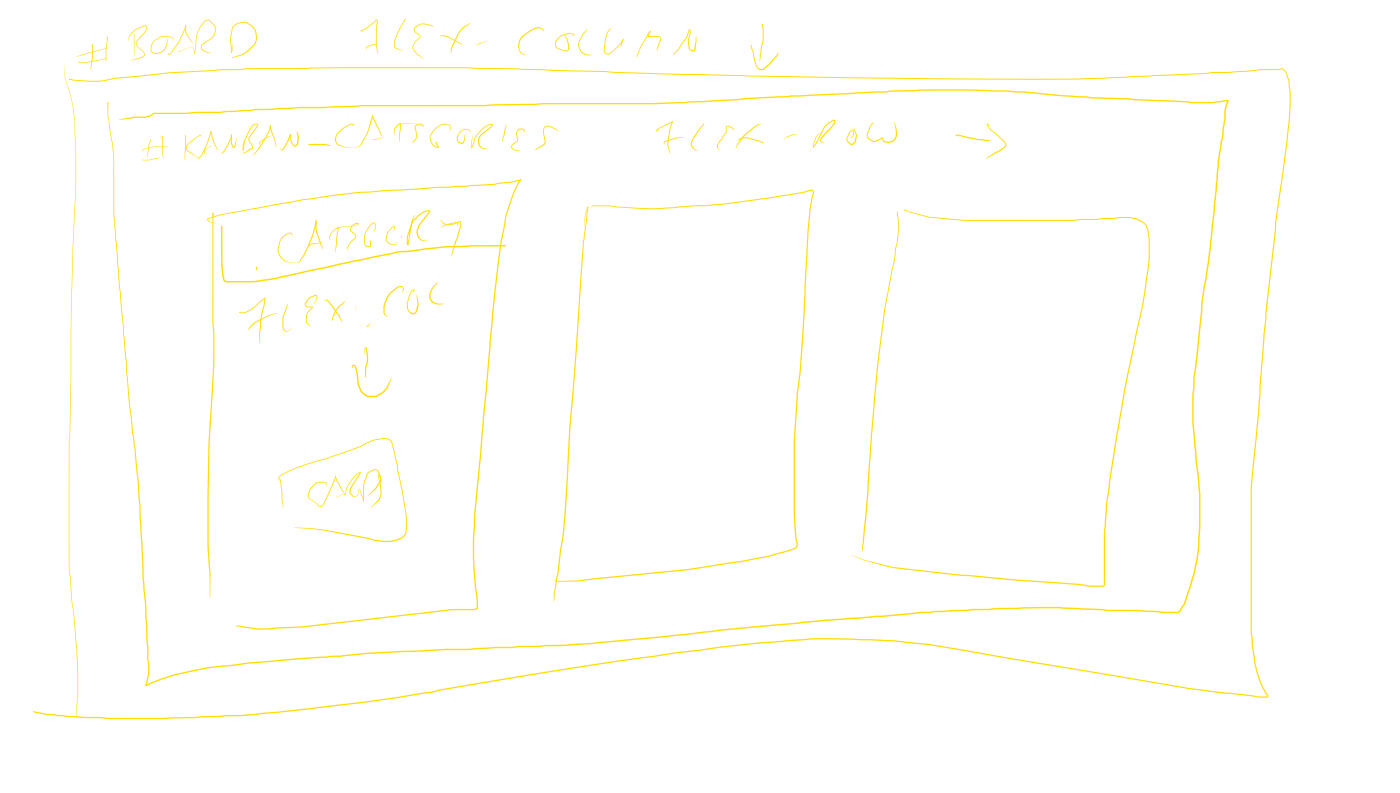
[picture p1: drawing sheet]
<svg xmlns="http://www.w3.org/2000/svg" width="337mm" height="190mm" viewBox="0 0 337 190" stroke-linecap="round" stroke-linejoin="round" font-family="sans-serif">
<g fill="#fd0">
<path d="M15.7 15.1l-.2 2.7 2 7.2 .5 3.6 .1 2.1a157.2 157.2 0 0 1 .1 16.2l-.2 3.1a621.7 621.7 0 0 0-.9 40l-.4 16.4v30.2l1.9 19.6a92.3 92.3 0 0 1 .1 12l-.4 4.3 .3-4.3a97.6 97.6 0 0 0-.2-12l-1.9-19.6v-30.2l.5-16.4a680.7 680.7 0 0 1 1.1-43.1v-.4a162.7 162.7 0 0 0-.2-15.8v-2.1l-.5-3.6-2-7.2z"/>
<path d="M16.6 19l.9-.2-.5 .3-.3 .1z"/>
<path d="M16.6 19l5.2 .4a16.5 16.5 0 0 0 5.9-.7l13.7-1.4 11.8-.7h4.5l3.1-.2 13.3-.1a896 896 0 0 1 38.6-.1l57.1 1.6a2152.5 2152.5 0 0 0 89.2 1.1l17.2-.7 15-.9h4.4l7.3-.7h4.6l.7-.2 1 .9 .7 1.9 .4 2.9-.3 7.3-1.6 12.9-1.6 11.4-.1 2.1-2.2 19.4-1.8 23.6-1.8 18.2v34.3l.3 3.6a30.6 30.6 0 0 0 2.2 9.7l1.5 2.4-.1 .5-2.2 .1-17-2.1-62.8-10.6a203 203 0 0 0-28.1-1.2l-5.8 .4a781.9 781.9 0 0 0-52.9 6.8l-34.1 5.7a330.7 330.7 0 0 1-25.9 3.6l-18 1.9-18.8 .7h-13.1l-2-.3-7.9-.2-4.8-.5-2.6-.5-.9-.3 .2-.2 3.3 .7 4.8 .5 7.9 .2 2 .3h13.1l15.1-.7a30.7 30.7 0 0 0 7.9-.5l12.3-1.2 13.6-1.6 16.7-2.6a1149.3 1149.3 0 0 1 52.4-8.4l15.2-2.1 16.7-1.6a104.8 104.8 0 0 1 18.2-.3l7.3 .3 8.9 .9 62.1 10.5 17 2.1h2l-1.7-3.4a31 31 0 0 1-2-9.3l-.3-3.3 .1-34.4 1.7-18.1 1.8-23.6 2.2-19.4 .1-2.2 1.7-11.3 1.6-13 .2-7.2-.3-2.8-.7-1.8-.8-.9-.7 .2h-4.6l-7.3 .7-4.4 .1-15 .8-16 .7a2925 2925 0 0 1-89.8-1l-58.6-1.7a920.9 920.9 0 0 0-37.7 .1l-13.3 .1-3.1 .2-4.5 .1-11.8 .6-13.7 1.4a16.6 16.6 0 0 1-6 .7l-4-.2-1-.2z"/>
<path d="M22 10.7h.2l-.2 .4z"/>
<path d="M22.1 10.7l.2 .3v3.3l-.6 2.6 .4-2.7z"/>
<path d="M25.8 8.8l.1 .1-.7 .8z"/>
<path d="M25.8 8.8l.1 .3-.3 3v2.5l-.2 .1a19.3 19.3 0 0 1 .4-5.6z"/>
<path d="M18.2 13.7l2.6-.9 5.5-1.3z"/>
<path d="M19.1 14.7l.3-.3-.4 .6h1.6l5.2-1.1-5.2 1.3-1.6-.1-.1-.1z"/>
<path d="M32.3 7.8v5.6z"/>
<path d="M32.1 7.4l2.2-1.1a.67 .67 0 0 1 .7-.2 .67 .67 0 0 1 .4 .7l-.7 1.3-1.7 1.9a.94 .94 0 0 0 .2 1.3l1.5 1.4a.67 .67 0 0 1 .1 .8 .67 .67 0 0 1-.6 .3l-2.5 .7 2.4-.8 .5-.4 .1-.3-.7-.9a2.09 2.09 0 0 1-1.3-1.9l2-2.5 .5-1a.49 .49 0 0 0-.3-.5 .49 .49 0 0 0-.6 .2l-.7 .4a3.8 3.8 0 0 0-2.7 3.1 2.8 2.8 0 0 1 1.2-2.5z"/>
<path d="M37.1 9.7l1.4-.9 1.7-.1a1.37 1.37 0 0 1 1.6 .9l-.2 .3 .1-.2a.99 .99 0 0 0-1.3-.8h-1.7l-1.3 .8a2.31 2.31 0 0 0-.8 2.7l1.1 .4 1.5-.7 .8-1.4 .1-1.3h.2a3.7 3.7 0 0 1-.8 2.7l-1.4 .8a1.4 1.4 0 0 1-1.7-.4 1.4 1.4 0 0 1 0-1.7z"/>
<path d="M44.6 6l.1 .1-.2 .9-1.4 3-2.2 3.1a.31 .31 0 0 1-.4 .1 .31 .31 0 0 1-.1-.5v-.2l.1 .4 .2 .1 2.2-2.9 1.4-2.9z"/>
<path d="M44.6 6l.1 .1a3.9 3.9 0 0 0 .5 2.5l1.1 1.7-1.2-1.4a4 4 0 0 1-.6-2.8z"/>
<path d="M42.8 12.5l.7-.2z"/>
<path d="M42.8 12.5l2.9-1.2a.42 .42 0 0 1 .5-.1 .42 .42 0 0 1 .3 .3l.2 1.4-.2-1.3-.5-.4z"/>
<path d="M46.7 12.8l.1 .1z"/>
<path d="M49.1 5.2a.98 .98 0 0 1 1.4-.3l1.4 1.7-.2 1.5-.6 1-2.5 1.7a.78 .78 0 0 0 .3 1.2l1.9 .8a3.6 3.6 0 0 1-2.4-.9 1.08 1.08 0 0 1 .3-1.4l2.3-1.5 .5-.9 .2-1.4-1.3-1.6a1.08 1.08 0 0 0-1.6 .7l-.4 .5a5.5 5.5 0 0 0-1.1 2.9l-.3 2.8-.3 1 .4-3.8a5.8 5.8 0 0 1 1.2-3z"/>
<path d="M56.1 10.2l-.2 1.8-.3 .7 .2-1.7z"/>
<path d="M56 6.3a2.99 2.99 0 0 1 3.6-.8l.8 .5a3.7 3.7 0 0 1 .9 4.7 7.8 7.8 0 0 1-3.3 2.6l-2.3 .7 .9-.4a7 7 0 0 0 3.1-1.6l1.4-1.5a3.4 3.4 0 0 0-.8-4.3l-1-.6a3.3 3.3 0 0 0-3.3 1.1 8.5 8.5 0 0 0-.3 4.6l-.1 1.4-.1-1.3a8.6 8.6 0 0 1 .3-4.7z"/>
<path d="M86.7 7.3l1.6-.8 2.2-1.8 .3 .3-.1 1a19.7 19.7 0 0 0 0 6.1v1l-.1-1a17.6 17.6 0 0 1-.1-6.1v-1.1l-2.1 1.8-1.6 .8 .6 .1h-.5z"/>
<path d="M87.9 11.4l1.3-.6 1.1-.2 .2 .1a4.3 4.3 0 0 0-2.5 .9l.3 .4-.4-.3z"/>
<path d="M97.4 4.5l.1 .1-.3 .7z"/>
<path d="M97.4 4.5l.1 .1-1.6 2.9-.9 2.2 .1 1.7 1.8 .6h-.7l-1.1-.3-.2-.2-.1-.5a4.4 4.4 0 0 1 .7-3.1z"/>
<path d="M99.5 6.6l1.8-.9h1.1l1.6 .5 .2 .5-.3-.4-1.7-.4h-.9l-1.5 .8-.1 .8 1.4 1a1.73 1.73 0 0 1-1.1 1.5l-.6 1v.6l.9 1.3 1.5 1.2-1.6-1.1-1-1.4v-.7l.8-1.2a1.02 1.02 0 0 0 .9-1.1l-1.3-1z"/>
<path d="M105.6 8.8a2.07 2.07 0 0 1 2.6 .2l3.1 1.8-3.2-1.6a2.76 2.76 0 0 0-2.5-.4z"/>
<path d="M111.2 6.6l1.4-.9 .8-.2-.6 .3a7 7 0 0 0-3.5 4.4l-.4 .8-.5 1.8v-.8l.4-1.4a13.1 13.1 0 0 1 2.4-4z"/>
<path d="M114.3 10.9l2-.9 1.1-.2z"/>
<path d="M125.5 8.7l1.3-1a3.2 3.2 0 0 1 3.4-1l.4 .3 .3 .6-.2-.1a1.58 1.58 0 0 0-2.4-.4l-2.4 1.6a2.98 2.98 0 0 0-1 2.9l.3 1 1.5 .6h-.6l-1-.5-.4-1a3.2 3.2 0 0 1 .8-3z"/>
<path d="M134.1 9.2l.7-.7 1.3-.4a1.49 1.49 0 0 1 2 .3l-.7 .4 .6-.4-.9-.2h-.8l-1.4 .5-.7 .6a1.39 1.39 0 0 0-.1 2.2l1.7 .6 .4 .1 .2-.2 .2-.7-.1-.9-.7-2 .7 1.3 .3 1.8a.83 .83 0 0 1-.4 .8 .83 .83 0 0 1-.9 0l-1.5-.6a1.58 1.58 0 0 1 .1-2.5z"/>
<path d="M140.9 7.1h.2z"/>
<path d="M141 7.1l.1 .1z"/>
<path d="M141 7.1l.1 .2-.8 .9a5.6 5.6 0 0 0-1.1 2.7l.7 1.6a2.88 2.88 0 0 0 2.2 .6h.3l-.2 .1a2.54 2.54 0 0 1-3.2-2.2 5.3 5.3 0 0 1 1.3-3.1z"/>
<path d="M146.4 7.2l.6-.3-.1 .1a3.5 3.5 0 0 0-1.3 2.9l-.3 2.1a.81 .81 0 0 0 .4 .7 .81 .81 0 0 0 .8 .1l.5-.3a9 9 0 0 0 2.8-3.1l.1 .1a10.5 10.5 0 0 1-3.3 3.5 1 1 0 0 1-1-.1 1 1 0 0 1-.5-1l.5-3z"/>
<path d="M149.8 9.4l.1 .1-.6 1.6v-.5z"/>
<path d="M156.2 7.4l.2 .1-2 3.2-1.3 3.2v-.7l.7-1.7z"/>
<path d="M156.2 7.4l.2 .1-.7 1.3-.1-.1z"/>
<path d="M155.6 8.7h2.7l.5 .3 .1 .6-1 2.6 .1-.7 .7-2-.1-.4-.3-.2h-2.4z"/>
<path d="M162.2 12.5l-.3 .5z"/>
<path d="M165.7 7.1h.2l.1 .3-.4 2.5 .2 1.8 .8 .4 .3-.2 .4-3.2 .1 1.2-.1 2a.62 .62 0 0 1-1 .4l-.7-.5-.2-1.4 .4-3.2-.9 2.3-1.9 2.6-1 .9h-.1l1.1-1.2 1.7-2.4z"/>
<path d="M183.2 5.8h.1l-.1 1.1z"/>
<path d="M183.2 5.8h.1l.2 1.1 .1 2.6-.5 1.7-.2 2.8a.5 .5 0 0 1-.5 .6l.3-.5 .2-2.9 .4-1.6z"/>
<path d="M180.4 10.8l.3 .1 .7 3.2 .7 1.9a.89 .89 0 0 0 .9 .6l.5-.1 1.2-1 2.3-2.8 .2 .1a3.8 3.8 0 0 1-1.5 1.9l-.8 1-1 .8a1.32 1.32 0 0 1-1.4 .3 1.32 1.32 0 0 1-.8-1.2z"/>
<path d="M25.9 24.5l.1 1.6-.2 .2z"/>
<path d="M25.9 24.5h.1l.1 3.7 1.3 8.7 .1 15 .9 9.7 .3 5.5 1.1 11.6 1.4 18.7 .5 2.6 .3 4 .6 3.8 1.2 13.6 .7 17.2 .7 7 .6 13.2a10.7 10.7 0 0 1-.4 5.2l-.3 .8-.2-.3 .4-1.2a9 9 0 0 0 .1-5l-.5-12.7-.7-7-.7-17.2-1.1-13.6-.7-3.8-.3-3.9-.4-2.7-3.7-45.5v-14.9l-.3-2.3-1.1-6.5z"/>
<path d="M35 164.5l4.4-1.7 2.6-.9 7.8-1.6 9.8-1.2 13-1.1 9.2-.5 6.4-.7 19.1-.9 5.6-.1 6.3-.4 10.4-.3 1.6-.2h4.6l6.5-.5 17.1-1.6 20.9-2.3 18.1-1.7 14.5-1 11.9-1.1 7.4-.2 1.6-.2 4-.1 1.6-.2 15.2-.2 10.4 .5 1.3 .2h7.4l6 .5h3.4l1.1-1.5a8.8 8.8 0 0 0 1.4-3.6l1.3-4.3 .7-3.2 .4-3.6a90.7 90.7 0 0 0-.7-21.5l-.7-7.7v-6.3l.2-4.5 1-6.7 1-11.5 2-12.9 1.6-16.4 .3-4.4 1.6-10.3v-2.3l.3-1.1 .6-1.2 .1 .4-.6 2.1-.1 2.1-1.6 10.3-.2 4.4-1.7 16.5-2 12.8-1 11.6-.9 6.6-.3 4.5v6.4l.7 7.6a92.1 92.1 0 0 1 .7 21.8l-.4 3.3-.7 3.3-1.3 4.4a8.3 8.3 0 0 1-1.5 3.7l-.6 1-.7 .5h-3.4l-6-.5h-7.4l-1.3-.2-10.4-.5-15.2 .3-1.6 .2h-4l-1.6 .2-7.4 .3-18.4 1.6-8 .5-18.1 1.6-20.9 2.3-17.1 1.7-6.5 .4-4.6 .1-1.6 .2-10.4 .2-6.3 .5h-5.6l-19.1 .9-6.4 .7-9.2 .6-13 1-9.8 1.2-7.7 1.6-2.6 .9-4.4 1.7-.2-.1z"/>
<path d="M28.6 28.6l2.9-.3 .4-.3h3.1l.9-.2 1.1-.7 15.8-.3 8.5-.6 3.6-.1 6.9-.4h6l8.9-.5h29.8l13.8-.4 26.9-.1 11.8-.4 21.2-1.4 31.7-1.4h11.8l8.9 .2 19.5 1.6 23.1 1a32 32 0 0 0 7.5 0l1.8-.3h.7l.1 .2-.1 .2h-1.1a29.5 29.5 0 0 1-8.8 .2l-23.2-1-15.7-1.3-8.1-.3a184.9 184.9 0 0 0-17.2-.2l-30.9 1.4-21.2 1.4-11.8 .5h-26.9l-13.8 .4h-29.8l-8.9 .5h-6l-6.8 .5h-3.7l-.9 .2-6 .2-1.6 .3-15.8 .2-.9 .6-1.1 .3h-3.1l-.4 .2-1.9 .3z"/>
<path d="M36.2 33.3l-.7 4.5-.1-1 .3-1.8z"/>
<path d="M38.9 32.7h.1l-.7 .8z"/>
<path d="M38.9 32.7l.2 .1v4.2l.2 1-.3-1z"/>
<path d="M34.3 36l2.9-.9 2.8 .1 .5 .1h-3.5l-2.5 .7-.3 .3 .2 .3-.3-.3z"/>
<path d="M34.4 38l-.1 .4h1.4l2.8-.5-2.8 .6h-1.4l-.1-.2z"/>
<path d="M44.5 32.4l-.1 .2z"/>
<path d="M44.5 32.4l.2 .3v2.9l-.3 2.9z"/>
<path d="M45.2 34.5l2.7-2a.23 .23 0 0 1 .4-.1 .23 .23 0 0 1-.1 .4h-.3l.3-.3-2.7 1.9-.7 1.2 .7 .8 1.6 1 .5 .5a1.43 1.43 0 0 0 1-1.1l1-2 1.1-3.3 .1 .4-.9 2.9-1.1 2.1a1.18 1.18 0 0 1-1.4 1.1l-.3-.5-1.6-.9-.8-.8-.1-.4z"/>
<path d="M50.6 31.6h.2l.7 2.6 1 2-.3-.2a8.4 8.4 0 0 1-1.3-3.3z"/>
<path d="M49.4 35.9l1.5-.8-1.4 1a.43 .43 0 0 0-.2 .7l.5 .3-.4-.1a.46 .46 0 0 1-.4-.4 .46 .46 0 0 1 .3-.5z"/>
<path d="M55.5 32.4h.2v.6l-.8 1.7-1.1 1.9-.5 .3-.2-.3 .4 .1 1-1.6 .9-2z"/>
<path d="M55.5 32.4h.2l.1 2.1 .4 .8 .7-2.1-.2 1.6a.47 .47 0 0 1-.1 .6 .47 .47 0 0 1-.6 0l-.5-1z"/>
<path d="M58.7 32.6v1.7l-.3 1.9-.1-1 .3-1z"/>
<path d="M60.6 30.1a.78 .78 0 0 1 .7-.4 .78 .78 0 0 1 .7 .4l-1.9 2.8a1.41 1.41 0 0 0 .6 1.9l.2 .6-.2 .3-1.6 1-.8 .1 2.1-1.2a.44 .44 0 0 0 .3-.4 .44 .44 0 0 0-.3-.4 1.52 1.52 0 0 1-.5-2l1.8-2.5a.2 .2 0 0 0 .2-.3 .2 .2 0 0 0-.3-.1l-.4 .1-.6 .4-1 1.9-.8 1.7-.4 2.2 .3-2.3 .8-1.9z"/>
<path d="M65 30v1l-1.1 2.4-2.5 3.5-.9 .4 .7-.4 2.2-3.1 1.4-2.7z"/>
<path d="M65 30l1.2 3.8 .2 1.6-.4-1.5-1.1-3z"/>
<path d="M62.5 34.1l1.5-1.1 .9-.3-2.3 1.5-.1 .4 .4 .4-.6-.4z"/>
<path d="M69.7 32.2l.3 .1-.7 1.6-1.1 1.9a.43 .43 0 0 1-.4 .3 .43 .43 0 0 1-.4-.4l-.1-.3 .4 .5 .4-.4 .9-1.5z"/>
<path d="M69.7 32.3l.1-.1 .2 .1-.1 .1z"/>
<path d="M69.7 32.3l.2-.1 .1 .3a2.59 2.59 0 0 0 .7 2.4l.7-.4 .1-1.6-.1-1.3 .4 1.1-.1 1.9a.82 .82 0 0 1-.9 .6 .82 .82 0 0 1-.7-.8l-.3-.8z"/>
<path d="M75.5 33.1l.5 .2z"/>
<path d="M74.1 34.6l.2-.1-.1 .2z"/>
<path d="M74.1 34.6h.6a13.2 13.2 0 0 1 4.7 .4l-.2 .1-1.2-.2h-3.3z"/>
<path d="M81.2 31.9a8.6 8.6 0 0 1 2.9-2.1l.7-.1a.26 .26 0 0 1 .4 .2 .26 .26 0 0 1-.3 .3l-.3 .1 .4-.4-.9 .1a7.9 7.9 0 0 0-3.1 2.5 1.61 1.61 0 0 0 .2 2.1 6.4 6.4 0 0 0 4.7 .7l.7-.5 1.5-2.7 1.2-3.8a.28 .28 0 0 1 0-.4 .28 .28 0 0 1 .3 0l-.5 2a10.4 10.4 0 0 1-1.6 3.7l-1 1.5a7.6 7.6 0 0 1-5.4-.4 1.89 1.89 0 0 1 .1-2.8z"/>
<path d="M89.5 27.8l.1 .1z"/>
<path d="M89.4 27.8l.1-.1 .2 .2 1.6 3.5 .5 1.4z"/>
<path d="M89.6 33.5h.4z"/>
<path d="M89.6 33.5l2.8-.7-2 .8z"/>
<path d="M95.7 29.9l.4-.4 .2 .1 .1 1.3-.3 3.1-.1-1.9 .2-1.2v-1.2l-1.3 1z"/>
<path d="M95.4 30.1l.1-.1a7.8 7.8 0 0 1 6 .2h.3l-.1 .1a8.2 8.2 0 0 0-6-.2l-.8 1v1.3a1.69 1.69 0 0 1 .5-2.3z"/>
<path d="M100 30.1a1.05 1.05 0 0 1 1.8 .2l-.2-.1a1.01 1.01 0 0 0-1.4-.1 1.01 1.01 0 0 0-.1 1.5l.2 1.5-1.1 1.4 .1-.5 .8-1-.2-1.4a1.34 1.34 0 0 1 .1-1.5z"/>
<path d="M104.5 30.9a2.9 2.9 0 0 1 3.6-.9 1.04 1.04 0 0 1 0 1.6l-.1 .3 .3-.9a.85 .85 0 0 0-.6-1 3.2 3.2 0 0 0-3.6 1.8l-.4 .5a2.2 2.2 0 0 0 1.6 3l.1 .2a2.34 2.34 0 0 1-1.9-3.3z"/>
<path d="M104.7 34.2l.4 .4 .3 .7v.2z"/>
<path d="M104.7 34.2l.9-.1z"/>
<path d="M110.6 31.5a1.47 1.47 0 0 1 2.5 .2l-.2 .2 .1-.3a1.52 1.52 0 0 0-2.6 .5l-.4 .9 .1 .8 .2 .3 .9 .2a2.49 2.49 0 0 0 .5-1.9l.1-.2v.5a2.33 2.33 0 0 1-.5 1.8l-.4 .1a1.16 1.16 0 0 1-1.1-1.7z"/>
<path d="M113.6 32.4l-.2 3.2-.1-1.5z"/>
<path d="M115.8 31a2.57 2.57 0 0 1 2.7-1.1l-.3 .6-2.5 2.1-.5 .8-.1 .3 .3 1.3 .6 .5 1.1 .2h-1.2l-.8-.8-.2-1.2 .1-.4 .5-.9 2.8-2.4a2.98 2.98 0 0 0-2.4 1.2l-.3 .4a4.8 4.8 0 0 0-1.8 3.3l-.3 .6-.2 .1 .5-1.2a4.3 4.3 0 0 1 1.6-3z"/>
<path d="M121.5 29.8a.55 .55 0 0 1 .2 .8l-1 3.4 .9-3.8z"/>
<path d="M124.6 31a.98 .98 0 0 1 1.6 .6l-.2 .3v-.5a1.02 1.02 0 0 0-1.2-.3l-.1 .1a1.77 1.77 0 0 0-.1 2.3l-.1 .4-1.2 .9-.3 .4 .8 .8 1.1 .1-.9 .1a.95 .95 0 0 1-1.1-1.2l1.5-1.4a2.13 2.13 0 0 1 .2-2.6z"/>
<path d="M130.9 30.4l.5-.2 .8 .1 1.5 .7 .7 .7-1.9-1.1a1 1 0 0 0-1.6 .2l-.2 .7 .5 2.4-.1 .6-.3 .4-2.2 1.1 2.2-1.5 .1-.6-.2-1.3a2.19 2.19 0 0 1 .2-2.2z"/>
<path d="M157.8 31.4l.9-.2-.8 .3z"/>
<path d="M158 31l2.7-1.4 .9-.5 .1 .1-3.1 1.6-.8 .7z"/>
<path d="M161.5 29.2l.1-.1 .2 .2-.6 1.6-.5 3.3 .3 2.7-.5-1.5v-1.2l.5-3.3z"/>
<path d="M159.6 34l.5-.2a10.1 10.1 0 0 1 4.3-.8l.3 .1h-.3a12.6 12.6 0 0 0-4.2 .9l-.5 .2 .2 .5-.4-.3z"/>
<path d="M169.1 29.7l.2 .2-.6 .4z"/>
<path d="M168.9 30l.3-.3 .1 .1-2.3 3.1-.6 1.3-.1 .6 .4 .6 .4 .5 .6 .2-.4 .1-.5-.3a1.55 1.55 0 0 1-.6-2l.6-1.1z"/>
<path d="M174.6 30.3l.7-.1 .7 .5 .5 .3v.4l-.2-.4-1-.6h-.5l-.1 .2a2.21 2.21 0 0 1-.9 2.3l-1.2 2.1 .1 .7 .4 .3a.82 .82 0 0 1-.6-1.3l1.9-2.9z"/>
<path d="M177.7 33.4a3.5 3.5 0 0 1 2.9-.2l3 1.1h-.3l-2.8-.8a2.97 2.97 0 0 0-3.3 .5z"/>
<path d="M178.6 32.6l3.3-2.5 .6-.3h.7l-1.2 .4-3 2.4-1.8 2.4-.3 .8 .2-.9z"/>
<path d="M188.4 33.3l.6-.3a4.4 4.4 0 0 1 2.4-.8z"/>
<path d="M196.4 32.5l1.1-.6-1.1 .7-.9 2.8 .2-1.4z"/>
<path d="M195.4 35.3l.1 .1z"/>
<path d="M198.6 30l1.5-1.1a.47 .47 0 0 1 .7 0 .47 .47 0 0 1-.1 .7l-1.2 1.6-1.8 1.8a.65 .65 0 0 0-.2 1l.7 .3h-.3a.76 .76 0 0 1-.8-.6 .76 .76 0 0 1 .4-.9l2.7-2.9 .3-.9a4.6 4.6 0 0 0-2.5 2l-1.7 3.5-.8 .9-.1-.1 .7-1 1.9-3.7z"/>
<path d="M205.2 30.6l.8 1.8-.2 1.2a1.09 1.09 0 0 1-.9 1.2 1.09 1.09 0 0 1-1.2-.7 .95 .95 0 0 1 0-1.3l.2-.6a.98 .98 0 0 1 1.3-.9l.1 .1a1.51 1.51 0 0 1-.8 1.8l-.2 .1 .2-.2a1.54 1.54 0 0 0 .6-1.5l-.1-.2-.5 .3-.8 1.4a1.2 1.2 0 0 0 .9 1.4v.1a.88 .88 0 0 0 .9-.7l.3-1.4z"/>
<path d="M209.2 29.6h.8z"/>
<path d="M209.5 29.9l.4-.4-.6 .9-.3 1a1.25 1.25 0 0 0 .1 2l.9 .5 1.2-.4 .8-.5 .3 .1a.67 .67 0 0 0 .7 .9l1.5-.1 .8-1.1a5.2 5.2 0 0 0-.4-3.6 6.2 6.2 0 0 1 .7 3.7l-.8 1.1-1.1 .3a1.17 1.17 0 0 1-1.6-1.1l-.8 .5-1.3 .4-1-.5a1.44 1.44 0 0 1-.3-2.2z"/>
<path d="M229.7 32.5l.2-.1 .5 .4z"/>
<path d="M229.7 32.5h.3z"/>
<path d="M229.8 32.4h1l4.3 1 2.9 .3-.5 .2-2.5-.2-5.2-1.1z"/>
<path d="M237.2 29.8h.3l.7 .5z"/>
<path d="M237.3 29.7l.1 .1a3.9 3.9 0 0 0 1.9 2.1l2.2 2 .4 .6v.4a2.07 2.07 0 0 1-1.3 1.3l-3.4 1.9 1.8-1.4 1.9-1 .8-.8-.4-.8-2.1-2a3.7 3.7 0 0 1-2-2.3z"/>
<path d="M51.1 51.2h.2l.2 .6-.1 .7z"/>
<path d="M51.1 51.2h.2v.4v24.2l.3 4.8-.1 7.1a463.7 463.7 0 0 0-1.3 43.7l.4 6.1-.1 6.2-.2-6.1-.3-4.3a398.1 398.1 0 0 1 1.2-44.4l.1-8.3-.3-4.8z"/>
<path d="M49.8 52.5l4.6-1.3 18.2-3.3 7.6-1.1 5.4-.6 6.9-.6 26.3-1.4 4.5-.6 1.9-.5 .1 .1-.3 .2-1.7 .4-4.4 .6-26.3 1.5-7 .5-5.4 .7-7.6 1-18.1 3.3-4.5 1.3 .5 .5 1.4 .4h-.4a1.46 1.46 0 0 1-1.7-1z"/>
<path d="M124.9 43.3l.3-.2 .1 .2a13.7 13.7 0 0 0-2.3 4.8l-1.2 3.6-.2 1.1a139 139 0 0 0-2.4 16.9l-5 54.7a93.7 93.7 0 0 0 .7 20.3v1.5l-.9 .4h-5.8l-35.9 4.2-6.2 .2a20.1 20.1 0 0 1-8.5-.5h-.7l-.3-.2h1.2a19.9 19.9 0 0 0 8.3 .4l6.2-.2 35.9-4.2h5.6l.8-.2v-.7a105.7 105.7 0 0 1-.7-18.8l.1-3.2 4.8-53.5a160.9 160.9 0 0 1 2.4-16.2l.3-2.1 1.3-3.8 .9-2.2z"/>
<path d="M141.2 49.7l.2 .1-.6 1.5-.3 1.5v2.5l-.1-2.5 .3-1.5z"/>
<path d="M141.3 49.7l.1 .2-1 8.3-1.7 25.6-1.6 19.2-1.1 20.5-.5 5.7-2.4 15.4v-2.1l2.1-13.4 .5-5.6 1.1-20.5 1.6-19.2 1.7-25.6z"/>
<path d="M142.3 49.4l4.3-.1 6.6 .6 4.4 .1 8.7-.7h3.7l4.2-.4 10.7-1.5 8.4-1.4 1.6-.4a.65 .65 0 0 1 .7 .2 .65 .65 0 0 1 0 .7l-.7 3.6-.5 5.2-1.3 25.9-.6 8.2-.7 5.4-.7 11.1v4.2a181.8 181.8 0 0 0 .4 18.9l.2 1.1a1.34 1.34 0 0 1-.8 1.9l-6.6 1.9-6.4 1.2-12.6 1.9-22.3 2.2a36.1 36.1 0 0 1-9.1 .5l-.6-.3 .6 .2a41.5 41.5 0 0 0 9-.7l22.3-2.2 12.7-1.9 6.3-1.2 6.6-1.9a1.16 1.16 0 0 0 .5-1.8 84.6 84.6 0 0 1-.5-14.8v-9.2l.7-11.1 .7-5.4 .6-8.2 1.3-25.9 .5-5 .8-4-.1-.4-.5-.1-1.5 .5-8.4 1.4-10.6 1.4-4.3 .4-3.7 .1-4.5 .4-5.1 .3-8.9-.5-1.4-.3h-3.9l-.4 .4z"/>
<path d="M215.7 50.9h.1l-.1 1.1z"/>
<path d="M215.7 50.9h.1l.2 1.8v3.4l-1 7-2.2 11.1-1.7 13.6-2.2 27.5a171.3 171.3 0 0 1-1.5 16.3l-.1 .9-.1-1 1.3-12.8 .8-13.6 1.5-17.4 1.8-13.5 3-16 .3-3.4z"/>
<path d="M217.4 50.4l.4 .4z"/>
<path d="M217.4 50.4l6 1.7 8.3 .7h25.9l9.6-.4a15.9 15.9 0 0 1 5.8 0 4 4 0 0 1 3.1 2.9l.3 2.2v4.6l-.4 3.1a116.1 116.1 0 0 1-2.8 15.2l-2.7 13.4-1.8 10.1-1.9 13.4a50.5 50.5 0 0 0-1 9.4l-.1 1.2-.1 12.5-.2 .5-1 .1a18.3 18.3 0 0 1-5.1-.5l-15.1-1-13.2-1.2-15.9-1.8-7.6-1.9-2.8-1.3 2.9 1.1 7.5 1.9a666.9 666.9 0 0 0 43.8 3.9h.4a18 18 0 0 0 5.1 .5l.8-.1 .1-.2 .1-4.9a97.8 97.8 0 0 1 .5-14.6l2.5-17.1 1.8-10 2.8-13.4a120.6 120.6 0 0 0 3-17.3l.1-5.6-.2-1.7a3 3 0 0 0-2.4-2.9 8.5 8.5 0 0 0-4.2-.5l-1.7 .2-10 .5h-25.9l-8.3-.8-4.3-1.1z"/>
<path d="M61.7 64.4l.2 .2-.2-.1v.4z"/>
<path d="M61.6 64.2h.2l-.1 .7z"/>
<path d="M61.6 64.2h.2v.3z"/>
<path d="M67.9 56.8a2.28 2.28 0 0 1 1.9-.9l.5 .4v.4l-.5-.6a3.2 3.2 0 0 0-2.6 2.6l-.1 .6a3.1 3.1 0 0 0 3.2 3.7l1.6-.1 1-1.6 2.1-4.7 1-3.7a3.5 3.5 0 0 1-.4 2.4l-.4 1.4-1.5 3.5-1.6 2.7-.2 .2-1.6-.1a3.2 3.2 0 0 1-3.4-3.8l.4-1.4z"/>
<path d="M75.8 53l.2-.1 .1 .1a10.9 10.9 0 0 0 .9 5l.6 1.5v.3l-.9-2a8.4 8.4 0 0 1-.9-4.8z"/>
<path d="M74.3 58.7l.7-.2 2.5-.3-1.4 .4-.8 .1a.61 .61 0 0 0-.9 .4l.2 .2a.28 .28 0 0 1-.4-.2 .28 .28 0 0 1 .1-.4z"/>
<path d="M81.1 54.6v-.1a.56 .56 0 0 1 .2 1l-.7 5.1 .2-2.9 .4-3-.3 .4z"/>
<path d="M80.1 55.3l1.4-.8 3.9-.5 .8-.4a.6 .6 0 0 1-.9 .6l-3.8 .5-1.2 .7-.5 .6a1.64 1.64 0 0 0-.3 1.9 1.39 1.39 0 0 1 .1-2z"/>
<path d="M84.6 54.2a1.42 1.42 0 0 1 1.6-.6v.2h-.2a1.56 1.56 0 0 0-1.5 .8l-.2 .7 .8 .7a.84 .84 0 0 1 .2 1.4 4.2 4.2 0 0 0-1.6 2l-.2 .4 .3 .2a.44 .44 0 0 1-.5-.4 .44 .44 0 0 1 .3-.5 4 4 0 0 1 1.7-1.9l.1-.1a.77 .77 0 0 0-.4-.9l-.9-.9 .2-.7z"/>
<path d="M89 54l.2-.2a.54 .54 0 0 1 .6-.4 .54 .54 0 0 1 .5 .5l-.1 1.2-.5 .9 .4-1.2v-.9l-.2-.3a4.7 4.7 0 0 0-2.2 3.8l.1 1.3 .4 .5 .7-.1v-1.2l.4-.2-.2 .3v1.1l-.3 .3-.7-.1-.5-.6a4.9 4.9 0 0 1 1.4-4.7z"/>
<path d="M94 54.7a.46 .46 0 0 1 .5-.4 .46 .46 0 0 1 .5 .5l-.6 .7 .3-.6a.26 .26 0 0 0 0-.4 .26 .26 0 0 0-.4 .2l-1 1.2-.4 1.6 .5 .7 .6 .4a1.1 1.1 0 0 0 1.3-.1l.2-.3a.85 .85 0 0 1-.9 .7l-1.2-.4a1.2 1.2 0 0 1-.6-1.4l.3-1.2z"/>
<path d="M106.5 54.1l.1 .1-.5 .9z"/>
<path d="M106.5 54.1l3-.8h.5l.2 .3-.1 .9-.1-1-2.8 .7z"/>
<path d="M99.6 51.7l.2-.2-.8 2.3-.7 4.8a.27 .27 0 0 1-.3 .3 .27 .27 0 0 1-.2-.4v-1.7l.9-2.6a2.47 2.47 0 0 1 1.1-1.8l.6-.6 1.3-.9 1.1-.4a.39 .39 0 0 1 .5 0 .39 .39 0 0 1 0 .6l-2.4 3.1-.5 1.5 .2 1 .6 .8 .6 .3h1l-1.1 .1-.7-.3-.6-.7-.3-1.2 .6-1.7 2.5-3.3-1.3 .3-1.3 1-.6 .6a2.43 2.43 0 0 0-1.1 1.9l-.8 2.3-.1 1.9 .9-5.2z"/>
<path d="M105.6 53.2l.3-.2a.61 .61 0 0 1 .7 .5l.5 .3h1.6l1.9-.7 .2 .2v1.3l-2.2 7 .1-1.1 1.9-6 .1-1.2-1.7 .6-1.5 .1a1.54 1.54 0 0 1-1.5-.9z"/>
<path d="M57.5 74.9h.1a2.44 2.44 0 0 0 2.5-.5l3.6-2.9 .2 .3-.4 2a13 13 0 0 0-.7 4.7l-.5 3.9a29.6 29.6 0 0 1 .8-8.3l.5-2.4-3.4 2.8a2.35 2.35 0 0 1-2.7 .5z"/>
<path d="M60.9 77.7a15.2 15.2 0 0 1 5.8-2.5l.1 .1a16 16 0 0 0-6.2 2.9l-.5 .7-.3 .7 .1-.9z"/>
<path d="M69.1 73.1l.1 .2z"/>
<path d="M69.1 73.1v.5l-.9 2.6-.1 2.2a.85 .85 0 0 0 .4 1 .85 .85 0 0 0 .9 0l.9-.5-.8 .5a1 1 0 0 1-1.2 .1 1 1 0 0 1-.4-1l.1-2.3z"/>
<path d="M74.2 71.6l.5-.3 1.4-.5a1.54 1.54 0 0 1-.8 2.3l-.3 .2a2.41 2.41 0 0 0 1.1-2.1l-.3-.1-1.2 .4-1.1 1.4a.56 .56 0 0 0 .1 .6 .56 .56 0 0 0 .6 .1l.9 .1 .1 .1-1.2 1.3-.3 1.1 .1 1.2 .9 .9-.8-.4-.4-.6v-1.2l.3-.9 1.3-1.4h-.6a.83 .83 0 0 1-1-.1 .83 .83 0 0 1-.2-1z"/>
<path d="M78.1 72.1l.5-.1 .5 .4 2.5 3.4 .6 1.5-.8-1.4-2.5-3.4-.7-.3 .1 .1z"/>
<path d="M81.4 73.6l1.2-1 .6-.3-.5 .4a6.6 6.6 0 0 0-2.6 3.6l-.3 .8v-.7a6.4 6.4 0 0 1 1.6-2.8z"/>
<path d="M85.5 73.8l.1 .2-.3 .5z"/>
<path d="M88.2 78.3l1.1-.8-.8 .9-.3 .1z"/>
<path d="M93.8 70.2l1-.8a1.57 1.57 0 0 1 2.1-.4l.1 .1a.88 .88 0 0 1-.5 1.1l.4-.7-.2-.5a1.35 1.35 0 0 0-1.4 .3l-1.7 1.7-1 2.1-.1 2.1 .5 .8-.8-.7v-1.8l.8-2.1z"/>
<path d="M99 69.8l.2-.2a.27 .27 0 0 1 .5 0 .27 .27 0 0 1-.2 .4l-.4 .5 .4-.8a1.49 1.49 0 0 0-.9 1.2 4.1 4.1 0 0 0-.2 3.7l.4 .5-.2 .2a2.79 2.79 0 0 1-.5-3.4l.4-1.4z"/>
<path d="M100.1 70.8l.5 2.6-.5 1.8-.3 .3h-.4l-.9-.3 .1-.2 1 .2 .5-.8 .3-1.3z"/>
<path d="M104.7 67.9h.4l.1 .1-1.2 1.4-.4 1.2a1.54 1.54 0 0 0 .8 2l.9 .3h1.4l-1.2 .3-1.2-.3a1.81 1.81 0 0 1-1-2.4l.6-1.4 1.1-1.1z"/>
<path d="M87.8 83.5l.3-.1 .1 .3 .3 2-.1 1.6a5.3 5.3 0 0 0-.4 3l-.2 .5v-.5a4.9 4.9 0 0 1 .3-3.1l.1-1.5-.2-2-.4 1.7v-1.4z"/>
<path d="M84.6 87.8h.1a.55 .55 0 0 1 .8 .2l.5 1.5 .3 2.7 .9 2.1 1.4 .8h1.6l.6-.3 1.2-.7 .7-.7 1.4-2.8-.2 .9-.7 1.8-1 1-1.6 1-2 .1-.6-.2-1-.7-.5-.8-.6-1.5-.4-3.5-.4-.8-.3 .1v.5l-.3-.4z"/>
<path d="M67.1 114.9l.2 .1-.2 .8z"/>
<path d="M67.2 114.9l.3 .4 .4 3 .1 3.8z"/>
<path d="M67 114.4l2.4-1.3 2-.9 7.1-2.1 5.6-2 2.7-1 2.7-1.4 2.5-.4a1.91 1.91 0 0 1 2.4 1.4l1.2 5.1 .2 1.4 .9 3.9 .7 4.6 .4 2.6v2.9a2.37 2.37 0 0 1-1.6 2.4l-1.8 .5-2.2 .1-2.1-.3-1.9-.5-10.5-2-7-.6 1.3-.1 5.8 .5 10.5 1.9 1.8 .6 1.7 .2a6 6 0 0 0 5.5-1.6l.3-1.2-.1-3.7-2.1-11.6-1.2-5.1a1.69 1.69 0 0 0-2.2-1.2l-2.4 .4-2.7 1.4-2.7 1-5.7 2-7.2 2.2-4 1.9-.3 .4 .1 .6-.3-.5z"/>
<path d="M74.9 116.9l1-.9 1.6-.3a.9 .9 0 0 1 1.1 1.1l-.1 .4v-.4a.81 .81 0 0 0-1-.9l-1.5 .3-.9 .9a2.67 2.67 0 0 0-.8 2.4l2.4 1.9a.77 .77 0 0 0 1.1-.5l2.8-6.5-.1 .9-2.5 5.6a1.03 1.03 0 0 1-1 .8 1.03 1.03 0 0 1-1-.8l-1.5-1a1.08 1.08 0 0 1-.4-1.3l.3-1z"/>
<path d="M80.6 114.4v.2z"/>
<path d="M80.6 114.4l2.5 4.7-2.1-3.3-.5-1.3z"/>
<path d="M80.7 119.5l.4 .1z"/>
<path d="M85.1 114.5l1-.9 .6-.2-1 .7-1.1 1.2-.9 1.4-.6 1.7a.56 .56 0 0 1-.2 .5 .56 .56 0 0 1-.6 0l-1.6 .6 1.3-.6 .9-.1 .7-2.2z"/>
<path d="M86.5 113.4l.2 .1-.1 .3-2.2 3.6-.1 1 .6 .7 1-.1 .2-.6 .1-.9 .2-.1 1.1 2.7-.1 .4-1-3-.3 1.5a1.25 1.25 0 0 1-1.4 .2l-.4-.4a1.1 1.1 0 0 1-.1-1.5z"/>
<path d="M88.4 113.5l1.5-.8 .2 .1-1.6 .9-.9 2.4-.2 4.4-.1-4.2z"/>
<path d="M89.9 112.8h.6l.4 .2 .7 1.5 .1 .8-.6 1.1a6.1 6.1 0 0 1-2.1 2.4l-.5 .2 .4-.4a10 10 0 0 0 2.4-3.1l.2-.6-.6-1.4-.3-.4z"/>
<path d="M90.9 114a2.44 2.44 0 0 1 .5 3 3 3 0 0 0-.4-2.9z"/>
<path d="M90.9 114h.2v.9a8.7 8.7 0 0 1 .6 3.6l-.1 .8-.5 .9-1.4 1.3-.6 .3 1.9-1.9 .5-1.6a8.9 8.9 0 0 0-.6-3.6z"/>
<path d="M53.1 54.3l.2-.1 .2 .1v9.2l.2 2.5 .3 1.2 .5 .3a48.9 48.9 0 0 0 15.3-1.6l22.6-4.8a28.5 28.5 0 0 1 6.8-1l8.2-1 5.7-.2 8.4-.1 .2 .2-.2 .2h-8.4l-5.6 .3-9.4 1.1a17.8 17.8 0 0 0-5.6 .8l-22.6 4.9a52.5 52.5 0 0 1-15.5 1.5h-.1a1.08 1.08 0 0 1-.8-1.2l-.4-3.1z"/>
<circle cx="25.9" cy="8.9" r=".07"/>
<circle cx="183.2" cy="5.8" r=".1"/>
<circle cx="101.8" cy="30.2" r=".07"/>
<circle cx="157.9" cy="31.4" r=".1"/>
<circle cx="141.3" cy="49.8" r=".1"/>
<circle cx="67.2" cy="115" r=".08"/>
</g>
<g fill="#fd0">
<path d="M96.5 56.9v.3z" fill-rule="evenodd"/>
<path d="M96.5 56.7l.2 .2-.2 .2-.2-.2z" fill-rule="evenodd"/>
<path d="M88.6 73.5v.2z" fill-rule="evenodd"/>
<path d="M88.6 73.6v.2z" fill-rule="evenodd"/>
</g>
</svg>
